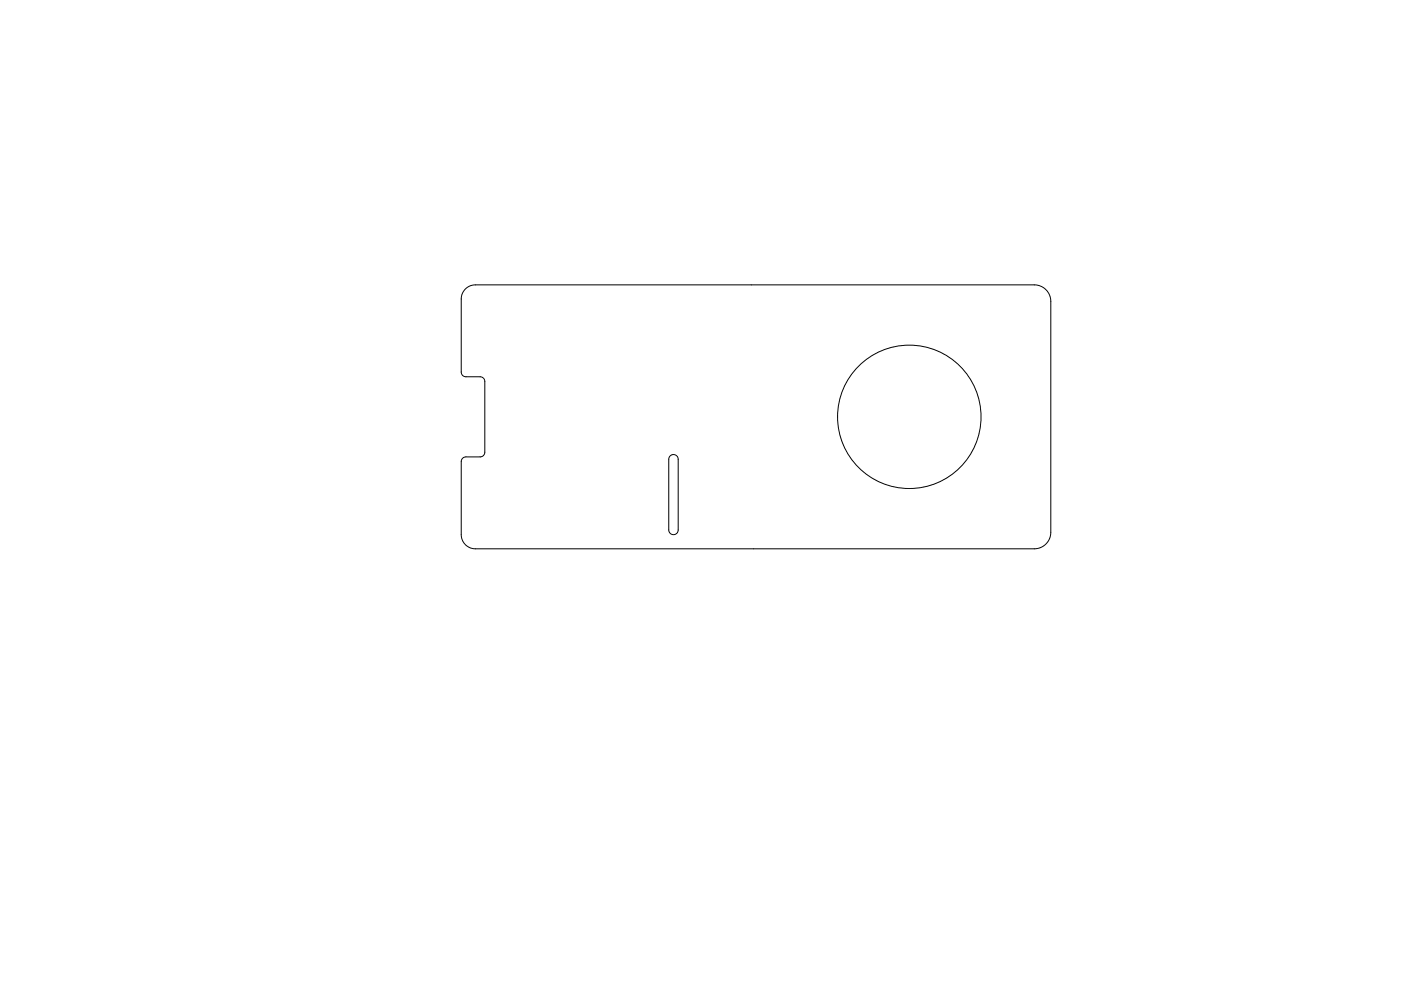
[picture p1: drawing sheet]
<svg xmlns="http://www.w3.org/2000/svg" width="297mm" height="210mm" viewBox="0 0 297 210" stroke-linecap="round" stroke-linejoin="round" font-family="sans-serif">
<g fill="none" stroke="#000" stroke-width=".21">
<path d="M98.7 61.3a3 3 0 0 1 2.1-.9h118.5a3.5 3.5 0 0 1 3.5 3.5v49a3.5 3.5 0 0 1-3.5 3.5h-118.5a3 3 0 0 1-3-3v-15.5a1 1 0 0 1 1-1h3a1 1 0 0 0 1-1v-15a1 1 0 0 0-1-1h-3a1 1 0 0 1-1-1v-15.5a3 3 0 0 1 .9-2.1zM142.1 96.7a1 1 0 0 1 1.1-.2 1 1 0 0 1 .6 .9v15a1 1 0 0 1-1 1 1 1 0 0 1-1-1v-15z"/>
<circle cx="192.8" cy="88.4" r="15.2"/>
</g>
</svg>
